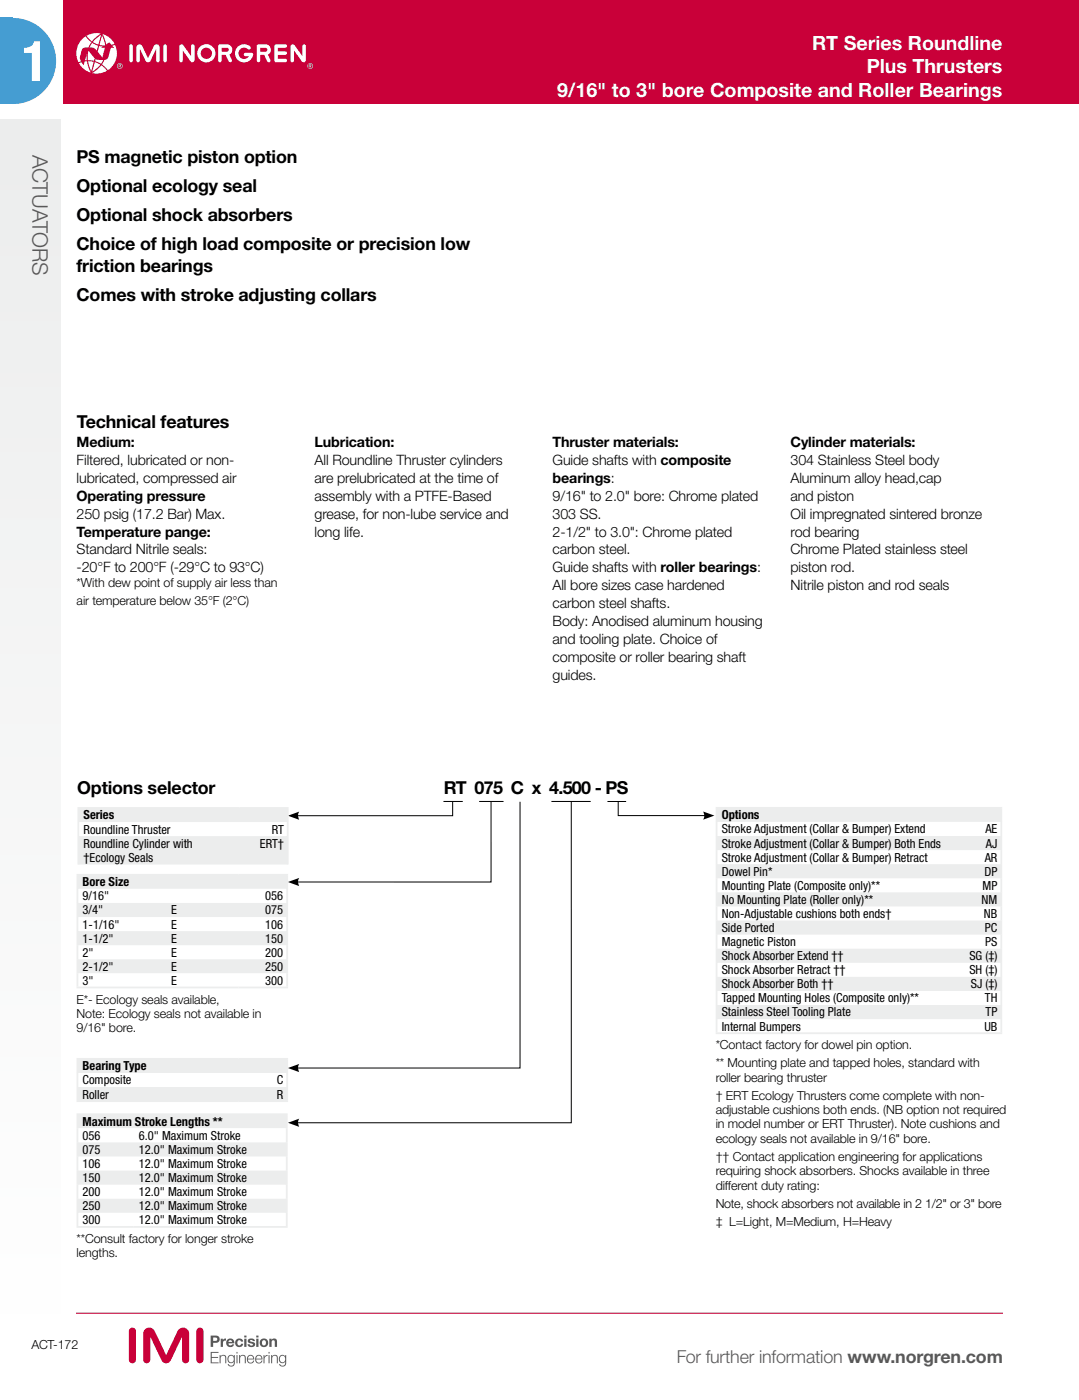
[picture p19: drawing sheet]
<svg xmlns="http://www.w3.org/2000/svg" width="213mm" height="276mm" viewBox="0 0 213 276" stroke-linecap="round" stroke-linejoin="round" font-family="sans-serif">
<defs><g id="words">
<text font-size="11.1" fill="#fff" x="4.3" y="16">1</text>
<text font-size="4.2" fill="#58585a" x="6.4" y="30.5" transform="rotate(90 6.4 30.5)">ACTUATORS</text>
<g font-size="3.9" fill="#fff">
<text x="160.1" y="9.9">RT Series Roundline</text>
<text x="170.9" y="14.5">Plus Thrusters</text>
<text x="109.8" y="19">9/16&quot; to 3&quot; bore Composite and Roller Bearings</text>
</g>
<g font-size="3.5">
<text x="15.1" y="32.2">PS magnetic piston option</text>
<text x="15.1" y="37.9">Optional ecology seal</text>
<text x="15.1" y="43.7">Optional shock absorbers</text>
<text x="15.1" y="49.4">Choice of high load composite or precision low</text>
<text x="15.1" y="53.6">friction bearings</text>
<text x="15.1" y="59.4">Comes with stroke adjusting collars</text>
<text x="15.1" y="84.5">Technical features</text>
<text x="15.2" y="156.7">Options selector</text>
<text x="87.5" y="156.7">RT 075 C x 4.500 - PS</text>
</g>
<text font-size="3.5" fill="#58585a" x="133.4" y="269">For further information www.norgren.com</text>
<g font-size="2.8">
<text x="15.1" y="88.2">Medium:</text>
<text x="62" y="88.2">Lubrication:</text>
<text x="108.9" y="88.2">Thruster materials:</text>
<text x="155.9" y="88.2">Cylinder materials:</text>
<text x="15.1" y="91.8">Filtered, lubricated or non-</text>
<text x="15.1" y="95.3">lubricated, compressed air</text>
<text x="62" y="91.8">All Roundline Thruster cylinders</text>
<text x="62" y="95.3">are prelubricated at the time of</text>
<text x="108.9" y="91.8">Guide shafts with composite</text>
<text x="108.9" y="95.3">bearings:</text>
<text x="155.9" y="91.8">304 Stainless Steel body</text>
<text x="155.9" y="95.3">Aluminum alloy head,cap</text>
<text x="15.1" y="98.8">Operating pressure</text>
<text x="62" y="98.8">assembly with a PTFE-Based</text>
<text x="108.9" y="98.8">9/16&quot; to 2.0&quot; bore: Chrome plated</text>
<text x="155.9" y="98.8">and piston</text>
<text x="15.1" y="102.3">250 psig (17.2 Bar) Max.</text>
<text x="15.1" y="105.9">Temperature pange:</text>
<text x="62" y="102.3">grease, for non-lube service and</text>
<text x="62" y="105.9">long life.</text>
<text x="108.9" y="102.3">303 SS.</text>
<text x="108.9" y="105.9">2-1/2&quot; to 3.0&quot;: Chrome plated</text>
<text x="155.9" y="102.3">Oil impregnated sintered bronze</text>
<text x="155.9" y="105.9">rod bearing</text>
<text x="15.1" y="109.4">Standard Nitrile seals:</text>
<text x="15.1" y="112.9">-20°F to 200°F (-29°C to 93°C)</text>
<text x="108.9" y="109.4">carbon steel.</text>
<text x="108.9" y="112.9">Guide shafts with roller bearings:</text>
<text x="155.9" y="109.4">Chrome Plated stainless steel</text>
<text x="155.9" y="112.9">piston rod.</text>
<text x="108.9" y="116.5">All bore sizes case hardened</text>
<text x="108.9" y="120">carbon steel shafts.</text>
<text x="155.9" y="116.5">Nitrile piston and rod seals</text>
<text x="108.9" y="123.5">Body: Anodised aluminum housing</text>
<text x="108.9" y="127">and tooling plate. Choice of</text>
<text x="108.9" y="130.6">composite or roller bearing shaft</text>
<text x="108.9" y="134.1">guides.</text>
</g>
<g font-size="2.5">
<text x="15.1" y="115.8">*With dew point of supply air less than</text>
<text x="15.1" y="119.3">air temperature below 35°F (2°C)</text>
<text x="16.5" y="161.7">Series</text>
<text x="142.3" y="161.7">Options</text>
<text x="16.5" y="164.5">Roundline Thruster</text>
<text x="16.5" y="167.2">Roundline Cylinder with</text>
<text x="51.2" y="167.2">ERT†</text>
<text x="53.6" y="164.5">RT</text>
<text x="142.3" y="164.4">Stroke Adjustment (Collar &amp; Bumper) Extend</text>
<text x="142.3" y="167.2">Stroke Adjustment (Collar &amp; Bumper) Both Ends</text>
<text x="194.3" y="164.4">AE</text>
<text x="194.4" y="167.2">AJ</text>
<text x="16.5" y="170.1">†Ecology Seals</text>
<text x="142.3" y="170">Stroke Adjustment (Collar &amp; Bumper) Retract</text>
<text x="142.3" y="172.8">Dowel Pin*</text>
<text x="194.1" y="172.8">DP</text>
<text x="194.1" y="170">AR</text>
<text x="16.3" y="174.9">Bore Size</text>
<text x="16.3" y="177.6">9/16&quot;</text>
<text x="52.3" y="177.6">056</text>
<text x="142.3" y="175.6">Mounting Plate (Composite only)**</text>
<text x="142.3" y="178.3">No Mounting Plate (Roller only)**</text>
<text x="193.5" y="178.3">NM</text>
<text x="193.7" y="175.6">MP</text>
<text x="16.3" y="180.4">3/4&quot;</text>
<text x="16.3" y="183.2">1-1/16&quot;</text>
<text x="16.3" y="186">1-1/2&quot;</text>
<text x="33.7" y="180.4">E</text>
<text x="33.7" y="183.2">E</text>
<text x="33.7" y="186">E</text>
<text x="52.3" y="180.4">075</text>
<text x="52.3" y="183.2">106</text>
<text x="52.3" y="186">150</text>
<text x="142.3" y="181.1">Non-Adjustable cushions both ends†</text>
<text x="142.3" y="183.9">Side Ported</text>
<text x="194" y="181.1">NB</text>
<text x="194.2" y="183.9">PC</text>
<text x="16.3" y="188.8">2&quot;</text>
<text x="16.3" y="191.5">2-1/2&quot;</text>
<text x="33.7" y="188.8">E</text>
<text x="33.7" y="191.5">E</text>
<text x="52.3" y="188.8">200</text>
<text x="52.3" y="191.5">250</text>
<text x="142.3" y="186.7">Magnetic Piston</text>
<text x="142.3" y="189.4">Shock Absorber Extend ††</text>
<text x="191.1" y="189.4">SG (‡)</text>
<text x="194.2" y="186.7">PS</text>
<text x="15.1" y="198">E*- Ecology seals available,</text>
<text x="16.3" y="194.3">3&quot;</text>
<text x="33.7" y="194.3">E</text>
<text x="52.3" y="194.3">300</text>
<text x="142.3" y="192.2">Shock Absorber Retract ††</text>
<text x="142.3" y="195">Shock Absorber Both ††</text>
<text x="142.3" y="197.8">Tapped Mounting Holes (Composite only)**</text>
<text x="191.1" y="192.2">SH (‡)</text>
<text x="191.4" y="195">SJ (‡)</text>
<text x="194.2" y="197.8">TH</text>
<text x="15.1" y="200.8">Note: Ecology seals not available in</text>
<text x="15.1" y="203.6">9/16&quot; bore.</text>
<text x="142.3" y="200.6">Stainless Steel Tooling Plate</text>
<text x="142.3" y="203.3">Internal Bumpers</text>
<text x="194.1" y="203.3">UB</text>
<text x="194.3" y="200.6">TP</text>
<text x="141.1" y="207">*Contact factory for dowel pin option.</text>
<text x="16.3" y="211.2">Bearing Type</text>
<text x="16.3" y="214">Composite</text>
<text x="54.6" y="214">C</text>
<text x="141.1" y="210.6">** Mounting plate and tapped holes, standard with</text>
<text x="141.1" y="213.4">roller bearing thruster</text>
<text x="16.3" y="216.7">Roller</text>
<text x="54.6" y="216.7">R</text>
<text x="141.1" y="217">† ERT Ecology Thrusters come complete with non-</text>
<text x="141.1" y="219.8">adjustable cushions both ends. (NB option not required</text>
<text x="16.3" y="222.1">Maximum Stroke Lengths **</text>
<text x="16.3" y="224.9">056</text>
<text x="16.3" y="227.7">075</text>
<text x="27.4" y="224.9">6.0&quot; Maximum Stroke</text>
<text x="27.4" y="227.7">12.0&quot; Maximum Stroke</text>
<text x="141.1" y="222.7">in model number or ERT Thruster). Note cushions and</text>
<text x="141.1" y="225.5">ecology seals not available in 9/16&quot; bore.</text>
<text x="16.3" y="230.4">106</text>
<text x="16.3" y="233.2">150</text>
<text x="27.4" y="230.4">12.0&quot; Maximum Stroke</text>
<text x="27.4" y="233.2">12.0&quot; Maximum Stroke</text>
<text x="141.1" y="229.1">†† Contact application engineering for applications</text>
<text x="141.1" y="231.9">requiring shock absorbers. Shocks available in three</text>
<text x="16.3" y="236">200</text>
<text x="16.3" y="238.8">250</text>
<text x="27.4" y="236">12.0&quot; Maximum Stroke</text>
<text x="27.4" y="238.8">12.0&quot; Maximum Stroke</text>
<text x="141.1" y="234.7">dif</text>
<text x="141.1" y="238.3">Note, shock absorbers not available in 2 1/2&quot; or 3&quot; bore</text>
<text x="142.9" y="234.7">ferent duty rating:</text>
<text x="15.1" y="245.2">**Consult factory for longer stroke</text>
<text x="16.3" y="241.6">300</text>
<text x="27.4" y="241.6">12.0&quot; Maximum Stroke</text>
<text x="141.1" y="241.9">‡ L=Light, M=Medium, H=Heavy</text>
<text x="15.1" y="248.1">lengths.</text>
<text x="6.2" y="266.2">ACT-172</text>
</g>
</g></defs>
<path d="M12.6 -.1h200.1v20.6h-200.1z" fill="#c90039"/>
<path d="M212.6 -.1v20.6" fill="none" stroke="#c90039" stroke-width=".28"/>
<g fill="#459dd2">
<path d="M-.1 4.2l.4-.4a8.5 8.5 0 0 1 10.8 8.2 8.5 8.5 0 0 1-10.8 8.2l-.4-.3z"/>
<path d="M-.1 3.5h2.6v17h-2.6z"/>
</g>
<path d="M-.1 23.5h12v235.8h-12z" fill="#eceded"/>
<path d="M15 259.1h182.7" fill="none" stroke="#c90039" stroke-width=".2"/>
<g fill="#58585a">
<path d="M41.5 266.7h1.6v.2h-1.4v.8h1.3v.2h-1.3v.9h1.4v.2h-1.6z"/>
<path d="M43.3 267.4h.2v.2a.59 .59 0 0 1 .7-.3 .59 .59 0 0 1 .4 .6v1.1h-.2v-1a.47 .47 0 0 0-.5-.5 .47 .47 0 0 0-.4 .5v1h-.2z"/>
<path d="M47.1 267.4h.2v.2a.59 .59 0 0 1 .7-.3 .59 .59 0 0 1 .5 .6v1.1h-.2v-1a.47 .47 0 0 0-.5-.5 .47 .47 0 0 0-.5 .5v1h-.2z"/>
<path d="M52 267.4h.1v.3l.5-.3 .2-.1v.2a.56 .56 0 0 0-.6 .6v.9h-.2z"/>
<path d="M53.5 267.4h.2v.2a.59 .59 0 0 1 .6-.3 .59 .59 0 0 1 .5 .6v1.1h-.2v-1a.47 .47 0 0 0-.5-.5 .47 .47 0 0 0-.4 .5v1h-.2z"/>
<path d="M45.2 267.6a.6 .6 0 0 0-.1 .9 .6 .6 0 0 0 .9 0l.1-.2a.56 .56 0 0 0-.2-.7 .56 .56 0 0 0-.7 0zM45 267.6a.63 .63 0 0 1 1.1 0v-.2h.2v1.5a.72 .72 0 0 1-.6 .7 .72 .72 0 0 1-.8-.5h.2a.56 .56 0 0 0 .8 .3 .56 .56 0 0 0 .2-.8 .76 .76 0 0 1-1.1 .1 .76 .76 0 0 1 0-1.1z"/>
<path d="M46.6 267.4v1.6h.2v-1.6zM46.6 266.7v.4h.2v-.4z"/>
<path d="M49 267.7l-.1 .4h1a.51 .51 0 0 0-.3-.6 .51 .51 0 0 0-.6 .2zM48.9 267.5a.73 .73 0 0 1 .9-.1 .73 .73 0 0 1 .3 .8h-1.2a.53 .53 0 0 0 .4 .6 .53 .53 0 0 0 .6-.4h.2a.77 .77 0 0 1-1 .6 .77 .77 0 0 1-.4-1.1z"/>
<path d="M50.7 267.7l-.2 .4h1.1a.51 .51 0 0 0-.3-.6 .51 .51 0 0 0-.6 .2zM50.6 267.5a.73 .73 0 0 1 .8-.1 .73 .73 0 0 1 .3 .8h-1.2a.53 .53 0 0 0 .4 .6 .53 .53 0 0 0 .6-.4h.2a.77 .77 0 0 1-1 .6 .77 .77 0 0 1-.4-1.1z"/>
<path d="M52.9 267.4v1.6h.2v-1.6zM52.9 266.7v.4h.2v-.4z"/>
<path d="M55.4 267.6a.6 .6 0 0 0-.2 .9 .6 .6 0 0 0 1 0v-.2a.56 .56 0 0 0-.2-.7 .56 .56 0 0 0-.6 0zM55.2 267.6a.63 .63 0 0 1 1 0v-.2h.2v1.5a.72 .72 0 0 1-.5 .7 .72 .72 0 0 1-.9-.5h.2a.56 .56 0 0 0 .8 .3 .56 .56 0 0 0 .2-.8 .76 .76 0 0 1-1.1 .1 .76 .76 0 0 1 .1-1.1z"/>
</g>
<g fill="#c90039">
<path d="M38.9 262.1a.7 .7 0 0 1 .8-.1 .7 .7 0 0 1 .4 .6v5.7a.7 .7 0 0 1-.7 .7 .7 .7 0 0 1-.7-.7v-5.7z"/>
<path d="M25.6 262.1a.7 .7 0 0 1 .8-.1 .7 .7 0 0 1 .4 .6v5.7a.7 .7 0 0 1-.7 .7 .7 .7 0 0 1-.7-.7v-5.7z"/>
<path d="M28.7 262.2a1.2 1.2 0 0 1 1.8 .5l2.3 4.6 2.2-4.6a1.2 1.2 0 0 1 1.3-.7 1.2 1.2 0 0 1 1 1.1v5.2a.71 .71 0 0 1-.7 .7 .71 .71 0 0 1-.7-.7l-.1-4.4-2.1 4.5a1.01 1.01 0 0 1-.9 .6 1.01 1.01 0 0 1-1-.6l-2.1-4.5-.1 4.4a.7 .7 0 0 1-.7 .7 .7 .7 0 0 1-.7-.7v-5.2l.2-.6z"/>
</g>
<g fill="#58585a">
<path d="M43.5 264.1h.4v.3l.3-.3h.4v.4h-.2a.43 .43 0 0 0-.4 .5v.7h-.5z"/>
<path d="M46.6 264.3a.79 .79 0 0 1 .8-.2 .79 .79 0 0 1 .5 .6h-.4a.44 .44 0 0 0-.7-.1 .44 .44 0 0 0 .1 .7 .35 .35 0 0 0 .4 .1 .35 .35 0 0 0 .2-.3h.4a.83 .83 0 0 1-1.2 .6 .83 .83 0 0 1-.1-1.4z"/>
<path d="M49 264.3l.4-.2a.67 .67 0 0 1 .9 .5l-.9-.2-.1 .2 .2 .1a.59 .59 0 0 1 .8 .6 .59 .59 0 0 1-.9 .5l-.3-.1-.3-.3v-.2h.4a.3 .3 0 0 0 .3 .3 .3 .3 0 0 0 .3-.3l-.5-.2a.43 .43 0 0 1-.4-.3 .43 .43 0 0 1 .1-.4z"/>
<path d="M53.1 264.1h.4v.3a.6 .6 0 0 1 .7-.3 .6 .6 0 0 1 .4 .7v.9h-.4v-1l-.3-.3-.3 .3-.1 1h-.4z"/>
<path d="M42 263.9v.7h.4a.35 .35 0 0 0 .4-.4 .35 .35 0 0 0-.4-.3zM41.5 263.5h1a.72 .72 0 0 1 .8 .7 .72 .72 0 0 1-.8 .7h-.5v.8h-.5z"/>
<path d="M45.1 264.5l-.1 .3h.8a.37 .37 0 0 0-.3-.4 .37 .37 0 0 0-.4 .1zM44.8 264.3a.81 .81 0 0 1 1-.1 .81 .81 0 0 1 .4 .8h-1.2a.4 .4 0 0 0 .3 .4 .4 .4 0 0 0 .5-.2h.4a.84 .84 0 0 1-1.3 .4 .84 .84 0 0 1-.1-1.3z"/>
<path d="M48.2 264.1h.4v1.6h-.4zM48.2 263.5h.4v.4h-.4z"/>
<path d="M50.5 264.1h.5v1.6h-.5zM50.5 263.5h.5v.4h-.5z"/>
<path d="M51.8 264.5a.47 .47 0 0 0-.1 .7 .47 .47 0 0 0 .7 0v-.3a.41 .41 0 0 0-.1-.4 .41 .41 0 0 0-.5 0zM51.2 264.9a.86 .86 0 0 1 1.7 0 .86 .86 0 0 1-1.7 0z"/>
</g>
<g fill="#fff">
<path d="M22.1 9l.6-.1a4 4 0 0 1-1.4 4.9l-1.2-1.1 .3-.4a.58 .58 0 0 1 .6-.6l.4-.5 .5-1.8h.6z"/>
<path d="M18.2 14.4l.9-.6 .9-.9 1.1 1.1a4 4 0 0 1-2.9 .4z"/>
<path d="M15.6 12.5l.5-.2 .4 .6 .2-.8h.4l.8 2.2-1.4-.7z"/>
<path d="M16 7.9l.9-.7 1.1 1.1-.6 1.1h-.6a.76 .76 0 0 0-.8 .7l-.3 1.3 .3 .7-.5 .1a3.6 3.6 0 0 1 .5-4.3z"/>
<path d="M17.1 7a4 4 0 0 1 2.8-.4l-.9 .7-.9 .9z"/>
<path d="M18.9 11.6l.4 .2h1.1l-.5 .8-1.2-.5z"/>
<path d="M18.7 12.3l1.1 .5-1.6 1.4z"/>
<path d="M17.4 12.1l1.1 .1-.5 1.8z"/>
<path d="M18.2 8.5l1.1 .5-.2 1a1.33 1.33 0 0 0-1.4-.6z"/>
<path d="M18.7 7.9l1.2-1-.5 1.9-1.1-.5z"/>
<path d="M20.1 7l.6 1.5v.4l-.1 .1-1-.1z"/>
<path d="M19.6 9.1l.7 .1-.4 .2h.8l-.5 1.9-1-1.1z"/>
<path d="M17.4 10l.8 .9a.92 .92 0 0 1 .3 1.1l-1.2-.1z"/>
<path d="M17.1 10.6v1.3h-.3z"/>
<path d="M20.2 6.7l1.4 .7 1 1.3-.6 .1-.4-.5-.7 .5z"/>
<path d="M25.5 8.9a.34 .34 0 0 1 .4-.1 .34 .34 0 0 1 .3 .3v2.9a.34 .34 0 0 1-.4 .3 .34 .34 0 0 1-.3-.3z"/>
<path d="M32.3 8.9a.34 .34 0 0 1 .3-.1 .34 .34 0 0 1 .3 .3v2.9a.34 .34 0 0 1-.3 .3 .34 .34 0 0 1-.4-.3z"/>
<path d="M27.1 8.9a.61 .61 0 0 1 1 .2l1.1 2.4 1.1-2.4a.61 .61 0 0 1 .7-.3 .61 .61 0 0 1 .5 .5v2.6a.35 .35 0 0 1-.4 .4 .35 .35 0 0 1-.3-.4v-2.2l-1.1 2.3-.5 .3-.5-.3-1.1-2.3v2.2a.35 .35 0 0 1-.4 .4 .35 .35 0 0 1-.3-.4v-2.6z"/>
<path d="M35.4 9a.44 .44 0 0 1 .8-.1l1.4 2.1 .1-1.9a.35 .35 0 0 1 .3-.4 .35 .35 0 0 1 .4 .3v2.9a.44 .44 0 0 1-.3 .4 .44 .44 0 0 1-.5-.2l-1.5-2.1-.1 2a.34 .34 0 0 1-.3 .3 .34 .34 0 0 1-.4-.3z"/>
<path d="M57.3 9a.44 .44 0 0 1 .8-.1l1.5 2.1v-1.9a.35 .35 0 0 1 .3-.4 .35 .35 0 0 1 .4 .3v2.9a.44 .44 0 0 1-.3 .4 .44 .44 0 0 1-.5-.2l-1.5-2.1v2a.34 .34 0 0 1-.4 .3 .34 .34 0 0 1-.3-.3z"/>
<path d="M46.8 9.3a1.6 1.6 0 0 1 2.6 .2 .35 .35 0 0 1-.5 .2 1.11 1.11 0 0 0-1.6 .1 1.11 1.11 0 0 0 .2 1.6 1.11 1.11 0 0 0 1.6-.3h-.6a.35 .35 0 0 1-.5-.4 .35 .35 0 0 1 .5-.3h1a.35 .35 0 0 1 .4 .4 1.81 1.81 0 0 1-2.6 1.3 1.81 1.81 0 0 1-.5-2.8z"/>
<path d="M54.2 8.8l2-.1a.34 .34 0 0 1 .4 .4 .34 .34 0 0 1-.4 .3h-1.4v.7h1.4a.34 .34 0 0 1 .4 .4 .34 .34 0 0 1-.4 .3h-1.4v.8h1.4a.34 .34 0 0 1 .4 .4 .34 .34 0 0 1-.4 .3h-1.8l-.3-.2v-3z"/>
<path d="M60.6 13a.57 .57 0 0 1 1.1 0 .57 .57 0 0 1-1.1 0zM60.6 13a.5 .5 0 0 0 1 0 .5 .5 0 0 0-1 0z"/>
<path d="M60.9 12.7v.6l.1-.2 .4 .2-.2-.2a.18 .18 0 0 0 .2-.3 .18 .18 0 0 0-.3-.1zM61 12.8h.2v.1l-.2 .1z"/>
<path d="M39.6 10.5a1.11 1.11 0 0 1 2.2 0 1.11 1.11 0 0 1-2.2 0zM38.9 10.5a1.81 1.81 0 0 0 3.6 0 1.81 1.81 0 0 0-3.6 0z"/>
<path d="M43.2 8.8l-.2 .3v2.9a.34 .34 0 0 0 .4 .3 .34 .34 0 0 0 .3-.3v-1.2h.8l.6 1.3a.34 .34 0 0 0 .4 .2 .34 .34 0 0 0 .2-.5l-.5-1a1.08 1.08 0 0 0 .6-1.2 1.08 1.08 0 0 0-1.1-.9zM43.7 9.4l1.3 .1a.39 .39 0 0 1 .1 .4 .39 .39 0 0 1-.4 .3h-1z"/>
<path d="M50.8 8.8l-.2 .3v2.9a.34 .34 0 0 0 .4 .3 .34 .34 0 0 0 .3-.3v-1.2h.8l.6 1.3a.34 .34 0 0 0 .4 .2 .34 .34 0 0 0 .2-.5l-.5-1a1.08 1.08 0 0 0 .6-1.2 1.08 1.08 0 0 0-1.1-.9zM51.3 9.4l1.2 .1a.39 .39 0 0 1 .2 .4 .39 .39 0 0 1-.4 .3h-1z"/>
<path d="M23.1 13a.57 .57 0 0 1 1.1 0 .57 .57 0 0 1-1.1 0zM23.1 13a.5 .5 0 0 0 1 0 .5 .5 0 0 0-1 0z"/>
<path d="M23.4 12.7v.6l.1-.2 .4 .2-.2-.2a.18 .18 0 0 0 .2-.3 .18 .18 0 0 0-.3-.1zM23.5 12.8h.2v.1l-.2 .1z"/>
</g>
<path d="M87.4 158.1h3.8M89.2 158.1v2.8h-30.8M96.8 158.1v15.9h-38.4M119.8 158.1h3.6M121.9 158.1v2.8h17.3" fill="none" stroke="#000" stroke-width=".2"/>
<path d="M56.8 174l2.2-.8a1.46 1.46 0 0 0 0 1.6zM56.8 160.9l2.2-.8a1.46 1.46 0 0 0 0 1.7zM138.6 160.1l2.2 .8-2.2 .8a1.46 1.46 0 0 0 0-1.6z" fill="#000"/>
<path d="M15.4 159.4h31.8v2.8h-31.8zM47.2 159.4h9.5v2.8h-9.5z" fill="#eceded"/>
<path d="M15.4 162.2h31.8v2.8h-31.8zM47.2 162.2h9.5v2.8h-9.5z" fill="#fff"/>
<path d="M15.4 165h31.8v5.6h-31.8zM47.2 165h9.5v5.6h-9.5z" fill="#eceded"/>
<path d="M15.3 159.4h41.6M15.4 159.6v11M56.7 159.6v11" fill="none" stroke="#eceded" stroke-width=".35"/>
<path d="M141.3 159.4h47v2.8h-47zM188.3 159.4h9.1v2.8h-9.1zM141.3 170.5h47v2.8h-47zM188.3 170.5h9.1v2.8h-9.1zM141.3 176.1h47v2.7h-47zM188.3 176.1h9.1v2.7h-9.1zM141.3 181.6h47v2.8h-47zM188.3 181.6h9.1v2.8h-9.1zM141.3 187.2h47v2.8h-47zM188.3 187.2h9.1v2.8h-9.1zM141.3 192.7h47v2.8h-47zM188.3 192.7h9.1v2.8h-9.1zM141.3 198.3h47v2.8h-47zM188.3 198.3h9.1v2.8h-9.1z" fill="#eceded"/>
<path d="M141.3 162.2h47v2.8h-47zM188.3 162.2h9.1v2.8h-9.1z" fill="#fff"/>
<path d="M141.3 165h47v2.7h-47zM188.3 165h9.1v2.7h-9.1z" fill="#eceded"/>
<path d="M141.1 159.4h56.5M141.3 159.6v44.1M197.4 159.6v44.1M141.1 203.9h56.5" fill="none" stroke="#eceded" stroke-width=".35"/>
<path d="M94.5 158.1h4.8M102.5 158.2v52.5h-44.1M108.7 158.1h7.8" fill="none" stroke="#000" stroke-width=".2"/>
<path d="M56.8 210.7l2.2-.8a1.46 1.46 0 0 0 0 1.6z" fill="#000"/>
<path d="M15.3 208.9h31.7v2.8h-31.7zM47 208.9h9.6v2.8h-9.6z" fill="#eceded"/>
<path d="M15.3 211.7h31.7v2.8h-31.7zM47 211.7h9.6v2.8h-9.6z" fill="#fff"/>
<path d="M15.3 214.5h31.7v2.8h-31.7zM47 214.5h9.6v2.8h-9.6z" fill="#eceded"/>
<path d="M15.1 208.9h41.7M15.1 217.3h41.7M15.3 209.1v8M56.6 209.1v8" fill="none" stroke="#eceded" stroke-width=".35"/>
<path d="M15.3 172.6h17.4v2.8h-17.4zM32.7 172.6h14.3v2.8h-14.3zM47 172.6h9.6v2.8h-9.6zM15.3 189.3h17.4v2.8h-17.4zM32.7 189.3h14.3v2.8h-14.3zM47 189.3h9.6v2.8h-9.6z" fill="#eceded"/>
<path d="M15.3 175.4h17.4v2.8h-17.4zM32.7 175.4h14.3v2.8h-14.3zM47 175.4h9.6v2.8h-9.6zM15.3 192.1h17.4v2.7h-17.4zM32.7 192.1h14.3v2.7h-14.3zM47 192.1h9.6v2.7h-9.6z" fill="#fff"/>
<g fill="#eceded">
<path d="M15.3 178.2h17.4v2.7h-17.4zM32.7 178.2h14.3v2.7h-14.3zM47 178.2h9.6v2.7h-9.6z"/>
<path d="M15.3 183.7h17.4v2.8h-17.4zM32.7 183.7h14.3v2.8h-14.3zM47 183.7h9.6v2.8h-9.6z"/>
</g>
<path d="M15.1 172.6h41.7M15.3 172.8v21.9M56.6 172.8v21.9M15.1 194.8h41.7" fill="none" stroke="#eceded" stroke-width=".35"/>
<path d="M15.3 219.8h41.2v2.8h-41.2zM15.3 236.5h11.1v2.8h-11.1zM26.4 236.5h30.1v2.8h-30.1z" fill="#eceded"/>
<path d="M15.3 222.6h11.1v2.8h-11.1zM26.4 222.6h30.1v2.8h-30.1zM15.3 239.3h11.1v2.8h-11.1zM26.4 239.3h30.1v2.8h-30.1z" fill="#fff"/>
<g fill="#eceded">
<path d="M15.3 225.4h11.1v2.8h-11.1zM26.4 225.4h30.1v2.8h-30.1z"/>
<path d="M15.3 231h11.1v2.7h-11.1zM26.4 231h30.1v2.7h-30.1z"/>
</g>
<path d="M15.1 219.8h41.6M15.3 220v21.9M56.5 220v21.9M15.1 242.1h41.6" fill="none" stroke="#eceded" stroke-width=".35"/>
<path d="M112.6 158.1v63.4h-54.2" fill="none" stroke="#000" stroke-width=".2"/>
<path d="M56.8 221.5l2.2-.8a1.46 1.46 0 0 0 0 1.6z" fill="#000"/>
<use href="#words"/>
</svg>
